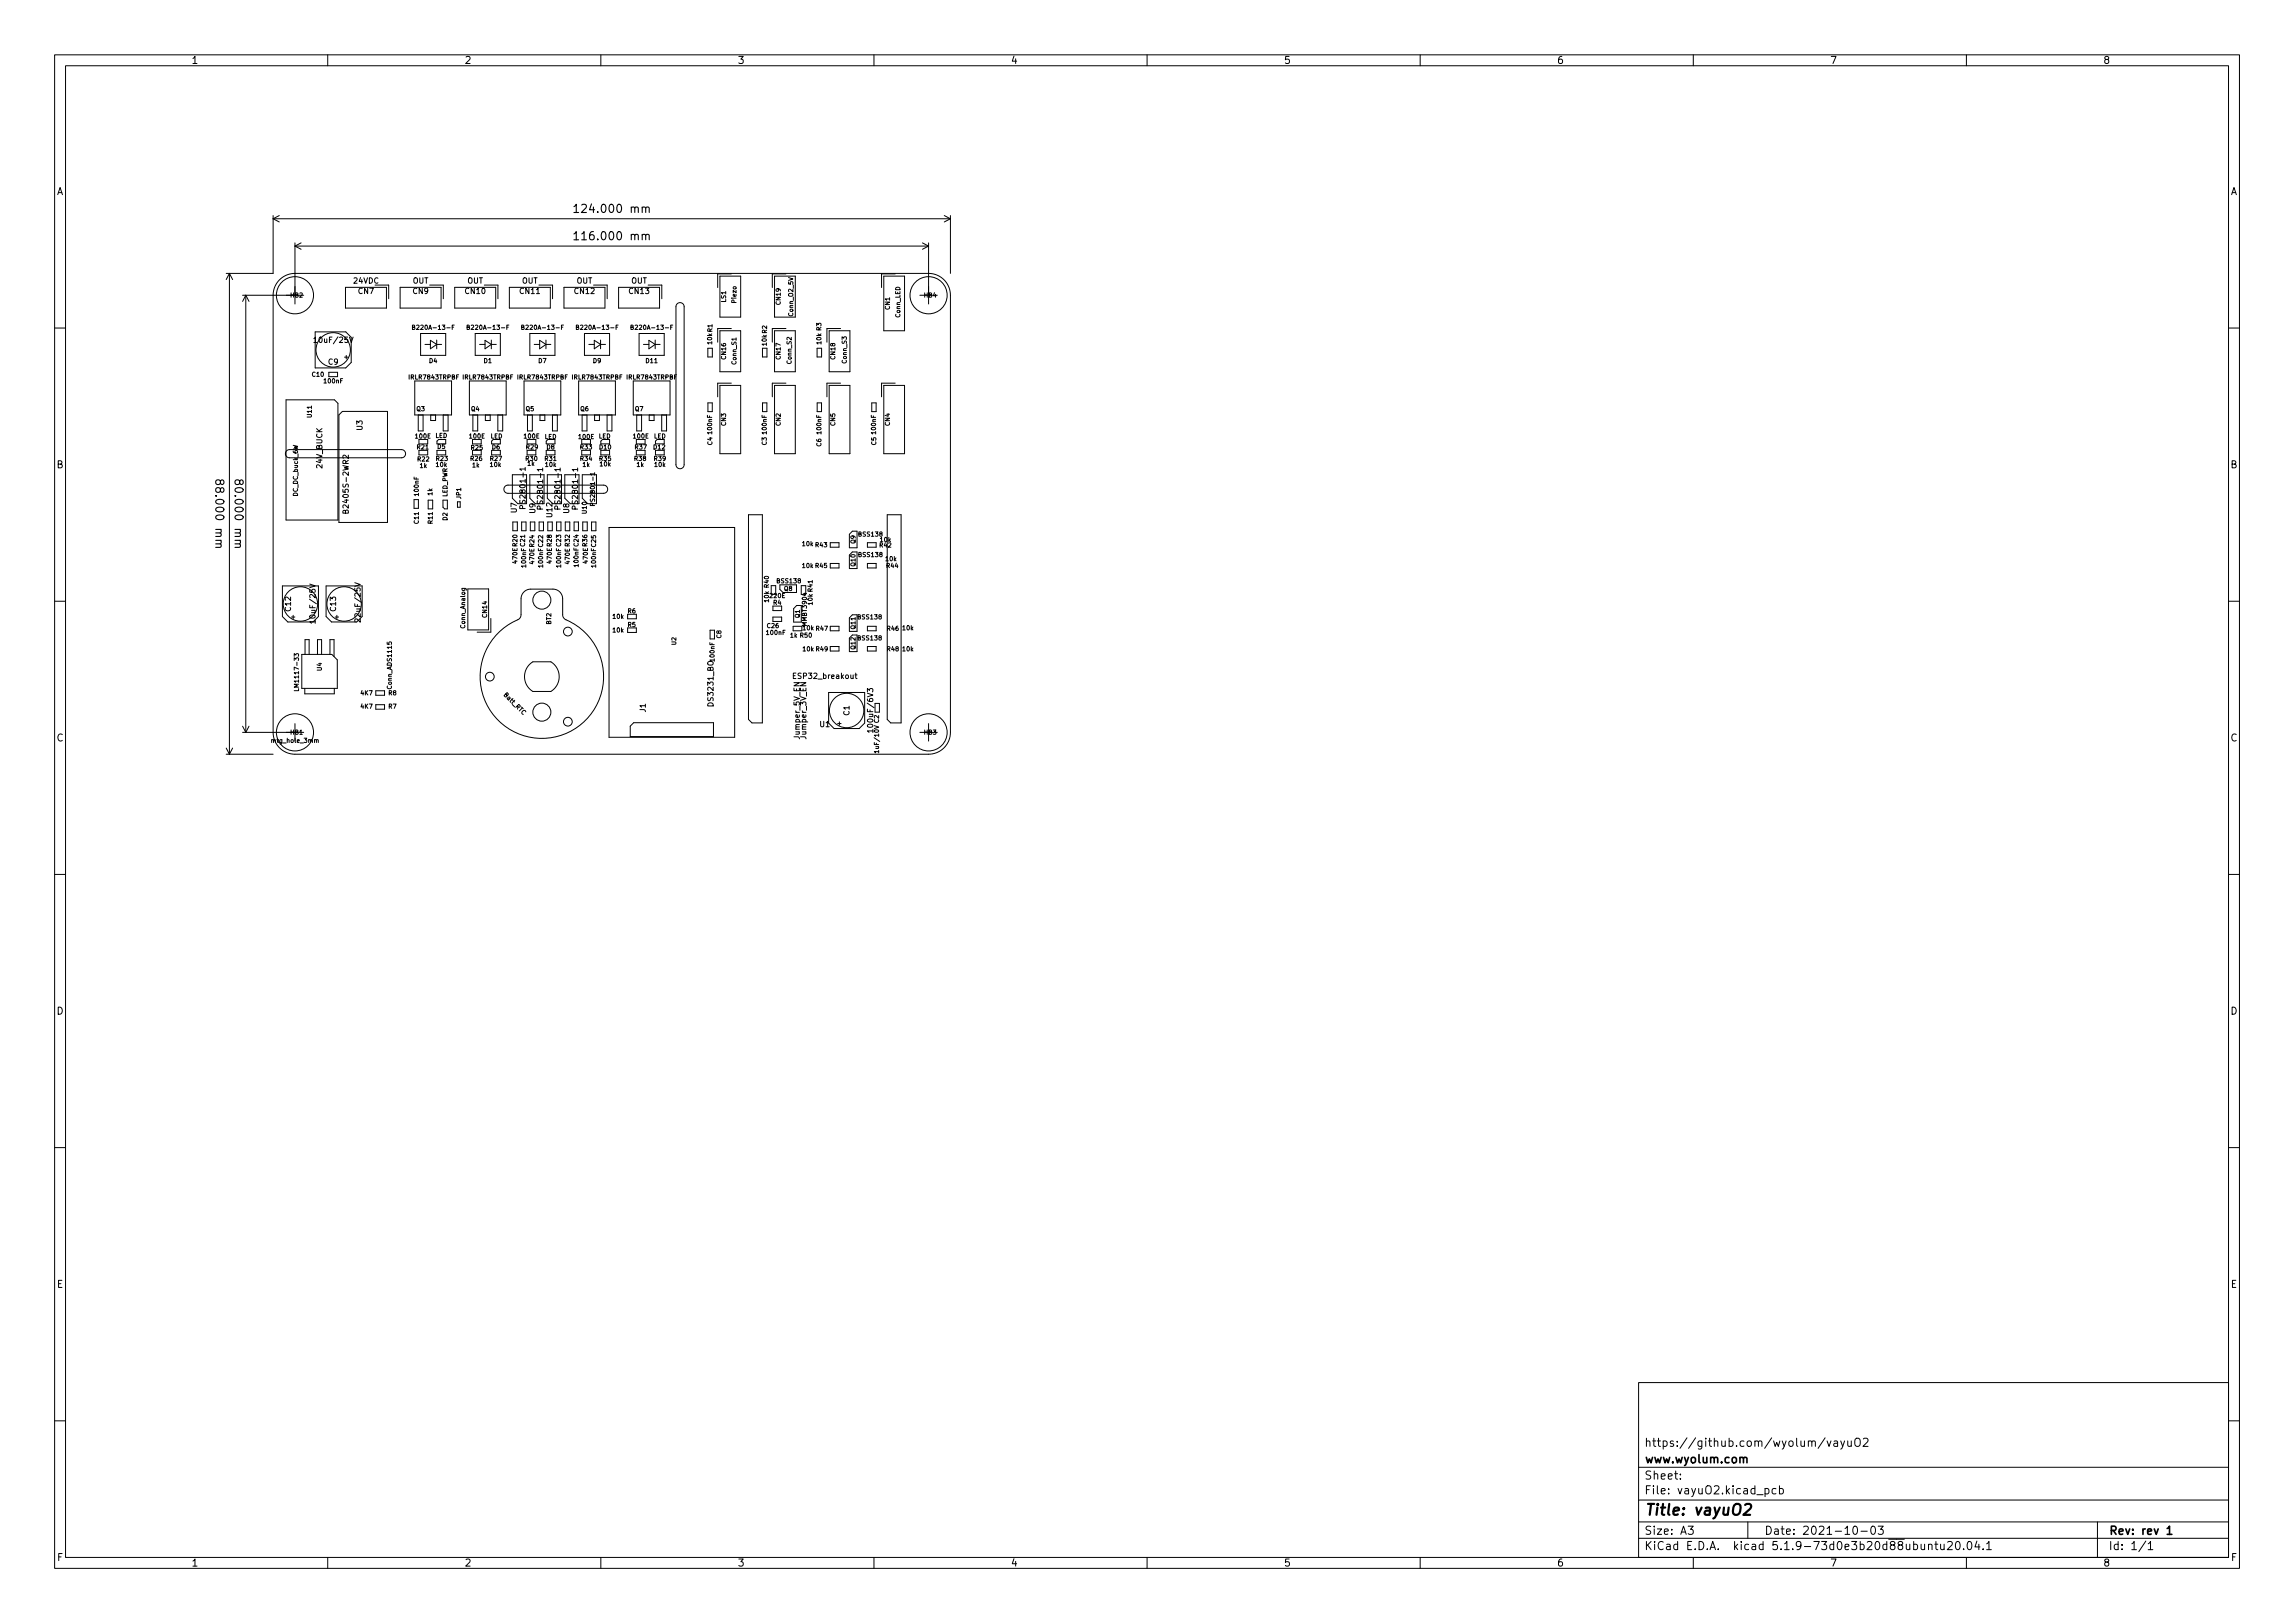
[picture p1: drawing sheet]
<svg xmlns="http://www.w3.org/2000/svg" width="420mm" height="297mm" viewBox="0 0 420 297" stroke-linecap="round" stroke-linejoin="round" font-family="sans-serif">
<defs><g id="words">
<text font-size="2.8" x="301" y="277.3">Title: vayuO2</text>
<g font-size="2.1">
<text x="106.1" y="39">124.000 mm</text>
<text x="106.1" y="44">116.000 mm</text>
<text x="39.4" y="88.7" transform="rotate(90 39.4 88.7)">88.000 mm</text>
<text x="42.9" y="88.7" transform="rotate(90 42.9 88.7)">80.000 mm</text>
<text x="301" y="267.8">www.wyolum.com</text>
<text x="301" y="264.8">https://github.com/wyolum/vayuO2</text>
<text x="301" y="273.5">File: vayuO2.kicad_pcb</text>
<text x="301" y="270.8">Sheet:</text>
<text x="301" y="280.9">Size: A3</text>
<text x="323" y="280.9">Date: 2021-10-03</text>
<text x="386" y="280.9">Rev: rev 1</text>
<text x="301" y="283.7">KiCad E.D.A. kicad 5.1.9-73d0e3b20d88ubuntu20.04.1</text>
<text x="386" y="283.7">Id: 1/1</text>
</g>
<g font-size="1.8">
<text x="35" y="11.7">1</text>
<text x="85" y="11.7">2</text>
<text x="135" y="11.7">3</text>
<text x="185" y="11.7">4</text>
<text x="235" y="11.7">5</text>
<text x="285" y="11.7">6</text>
<text x="335" y="11.7">7</text>
<text x="385" y="11.7">8</text>
<text x="10.3" y="35.7">A</text>
<text x="408.3" y="35.7">A</text>
<text x="10.3" y="85.7">B</text>
<text x="408.3" y="85.7">B</text>
<text x="10.3" y="135.7">C</text>
<text x="408.3" y="135.7">C</text>
<text x="10.3" y="185.7">D</text>
<text x="408.3" y="185.7">D</text>
<text x="10.4" y="235.7">E</text>
<text x="408.4" y="235.7">E</text>
<text x="10.4" y="285.7">F</text>
<text x="35" y="286.7">1</text>
<text x="85" y="286.7">2</text>
<text x="135" y="286.7">3</text>
<text x="185" y="286.7">4</text>
<text x="235" y="286.7">5</text>
<text x="285" y="286.7">6</text>
<text x="335" y="286.7">7</text>
<text x="385" y="286.7">8</text>
<text x="408.4" y="285.7">F</text>
</g>
<g font-size="1.4">
<text x="64.8" y="51.9">24VDC</text>
<text x="65.6" y="53.8">CN7</text>
<text x="75.5" y="51.9">OUT</text>
<text x="75.6" y="53.8">CN9</text>
<text x="85.2" y="53.8">CN10</text>
<text x="85.5" y="51.9">OUT</text>
<text x="95.2" y="53.8">CN11</text>
<text x="95.5" y="51.9">OUT</text>
<text x="105.2" y="53.8">CN12</text>
<text x="105.5" y="51.9">OUT</text>
<text x="115.2" y="53.8">CN13</text>
<text x="115.5" y="51.9">OUT</text>
<text x="57.9" y="62.7">10uF/25V</text>
<text x="60.1" y="66.7">C9</text>
<text x="66.4" y="78.7" transform="rotate(-90 66.4 78.7)">U3</text>
<text x="59" y="85.7" transform="rotate(-90 59 85.7)">24V_BUCK</text>
<text x="63.8" y="93.3" transform="rotate(-90 63.8 93.3)">B2405S-2WR2</text>
<text x="94.6" y="93.8" transform="rotate(-90 94.6 93.8)">U7</text>
<text x="96.2" y="92.4" transform="rotate(-90 96.2 92.4)">PS2801-1</text>
<text x="98" y="93.9" transform="rotate(-90 98 93.9)">U9</text>
<text x="99.4" y="92.5" transform="rotate(-90 99.4 92.5)">PS2801-1</text>
<text x="101.1" y="94.6" transform="rotate(-90 101.1 94.6)">U12</text>
<text x="102.6" y="92.5" transform="rotate(-90 102.6 92.5)">PS2801-1</text>
<text x="104.2" y="93.9" transform="rotate(-90 104.2 93.9)">U8</text>
<text x="105.8" y="92.5" transform="rotate(-90 105.8 92.5)">PS2801-1</text>
<text x="53.3" y="111.8" transform="rotate(-90 53.3 111.8)">C12</text>
<text x="57.7" y="113.6" transform="rotate(-90 57.7 113.6)">10uF/25V</text>
<text x="61.5" y="111.8" transform="rotate(-90 61.5 111.8)">C13</text>
<text x="66" y="113.3" transform="rotate(-90 66 113.3)">22uF/25V</text>
<text x="145.5" y="124.2">ESP32_breakout</text>
<text x="118.2" y="130.3" transform="rotate(-90 118.2 130.3)">J1</text>
<text x="130.6" y="129.1" transform="rotate(-90 130.6 129.1)">DS3231_BO</text>
<text x="155.5" y="130.9" transform="rotate(-90 155.5 130.9)">C1</text>
<text x="146.4" y="135.1" transform="rotate(-90 146.4 135.1)">Jumper_5V_EN</text>
<text x="147.6" y="135.1" transform="rotate(-90 147.6 135.1)">Jumper_3V_EN</text>
<text x="150.1" y="133.1">U1</text>
<text x="159.9" y="133.5" transform="rotate(-90 159.9 133.5)">100uF/6V3</text>
</g>
<g font-size="1.1">
<text x="53.2" y="54.4">HB2</text>
<text x="132.9" y="55.3" transform="rotate(-90 132.9 55.3)">LS1</text>
<text x="134.8" y="55.4" transform="rotate(-90 134.8 55.4)">Piezo</text>
<text x="142.9" y="55.7" transform="rotate(-90 142.9 55.7)">CN19</text>
<text x="145.2" y="57.8" transform="rotate(-90 145.2 57.8)">Conn_O2_5V</text>
<text x="162.9" y="56.7" transform="rotate(-90 162.9 56.7)">CN1</text>
<text x="164.8" y="58.1" transform="rotate(-90 164.8 58.1)">Conn_LED</text>
<text x="169.2" y="54.4">HB4</text>
<text x="76.2" y="60.3">B220A-13-F</text>
<text x="86.2" y="60.3">B220A-13-F</text>
<text x="96.2" y="60.3">B220A-13-F</text>
<text x="106.2" y="60.3">B220A-13-F</text>
<text x="116.2" y="60.3">B220A-13-F</text>
<text x="130.4" y="63" transform="rotate(-90 130.4 63)">10k R1</text>
<text x="132.9" y="65.7" transform="rotate(-90 132.9 65.7)">CN16</text>
<text x="140.3" y="63.2" transform="rotate(-90 140.3 63.2)">10k R2</text>
<text x="142.9" y="65.7" transform="rotate(-90 142.9 65.7)">CN17</text>
<text x="150.3" y="63" transform="rotate(-90 150.3 63)">10k R3</text>
<text x="152.9" y="65.7" transform="rotate(-90 152.9 65.7)">CN18</text>
<text x="57.2" y="68.9">C10</text>
<text x="59.4" y="70.1">100nF</text>
<text x="75" y="69.4">IRLR7843TRPBF</text>
<text x="78.6" y="66.4">D4</text>
<text x="84.9" y="69.4">IRLR7843TRPBF</text>
<text x="88.6" y="66.4">D1</text>
<text x="94.9" y="69.4">IRLR7843TRPBF</text>
<text x="98.6" y="66.4">D7</text>
<text x="104.9" y="69.4">IRLR7843TRPBF</text>
<text x="108.6" y="66.4">D9</text>
<text x="114.9" y="69.4">IRLR7843TRPBF</text>
<text x="118.3" y="66.4">D11</text>
<text x="134.8" y="66.7" transform="rotate(-90 134.8 66.7)">Conn_S1</text>
<text x="144.9" y="66.6" transform="rotate(-90 144.9 66.6)">Conn_S2</text>
<text x="155" y="66.5" transform="rotate(-90 155 66.5)">Conn_S3</text>
<text x="57.1" y="76.4" transform="rotate(-90 57.1 76.4)">U11</text>
<text x="76.3" y="75.2">Q3</text>
<text x="86.3" y="75.2">Q4</text>
<text x="96.3" y="75.2">Q5</text>
<text x="106.3" y="75.2">Q6</text>
<text x="116.3" y="75.2">Q7</text>
<text x="132.9" y="77.9" transform="rotate(-90 132.9 77.9)">CN3</text>
<text x="142.9" y="77.9" transform="rotate(-90 142.9 77.9)">CN2</text>
<text x="152.9" y="77.9" transform="rotate(-90 152.9 77.9)">CN5</text>
<text x="162.9" y="77.9" transform="rotate(-90 162.9 77.9)">CN4</text>
<text x="76.1" y="80.2">100E</text>
<text x="76.4" y="82.2">R21</text>
<text x="79.7" y="80.1">LED</text>
<text x="80.1" y="82.1">D5</text>
<text x="86" y="80.2">100E</text>
<text x="86.3" y="82.3">R25</text>
<text x="89.8" y="80.2">LED</text>
<text x="90.1" y="82.2">D6</text>
<text x="96" y="80.2">100E</text>
<text x="96.4" y="82.2">R29</text>
<text x="99.7" y="80.3">LED</text>
<text x="100.1" y="82.2">D8</text>
<text x="106" y="80.3">100E</text>
<text x="106.3" y="82.2">R33</text>
<text x="109.6" y="80.2">LED</text>
<text x="109.8" y="82.2">D10</text>
<text x="116" y="80.2">100E</text>
<text x="116.3" y="82.2">R37</text>
<text x="119.7" y="82.2">D12</text>
<text x="119.7" y="80.2">LED</text>
<text x="130.4" y="79.3" transform="rotate(-90 130.4 79.3)">100nF</text>
<text x="130.4" y="81.4" transform="rotate(-90 130.4 81.4)">C4</text>
<text x="140.3" y="81.4" transform="rotate(-90 140.3 81.4)">C3</text>
<text x="140.3" y="79.3" transform="rotate(-90 140.3 79.3)">100nF</text>
<text x="150.3" y="81.7" transform="rotate(-90 150.3 81.7)">C6</text>
<text x="150.3" y="79.3" transform="rotate(-90 150.3 79.3)">100nF</text>
<text x="160.3" y="79.3" transform="rotate(-90 160.3 79.3)">100nF</text>
<text x="160.4" y="81.4" transform="rotate(-90 160.4 81.4)">C5</text>
<text x="76.5" y="84.4">R22</text>
<text x="76.9" y="85.6">1k</text>
<text x="79.9" y="85.4">10k</text>
<text x="79.9" y="84.3">R23</text>
<text x="86.2" y="84.3">R26</text>
<text x="86.5" y="85.5">1k</text>
<text x="89.8" y="85.4">10k</text>
<text x="89.8" y="84.3">R27</text>
<text x="96.3" y="84.3">R30</text>
<text x="96.6" y="85.2">1k</text>
<text x="99.8" y="84.3">R31</text>
<text x="99.9" y="85.4">10k</text>
<text x="106.3" y="84.3">R34</text>
<text x="106.7" y="85.4">1k</text>
<text x="109.8" y="84.3">R35</text>
<text x="109.9" y="85.3">10k</text>
<text x="116.2" y="84.3">R38</text>
<text x="116.6" y="85.4">1k</text>
<text x="119.8" y="84.3">R39</text>
<text x="119.9" y="85.4">10k</text>
<text x="54.5" y="90.8" transform="rotate(-90 54.5 90.8)">DC_DC_buck_6W</text>
<text x="76.7" y="95.8" transform="rotate(-90 76.7 95.8)">C11</text>
<text x="76.7" y="90.6" transform="rotate(-90 76.7 90.6)">100nF</text>
<text x="79.1" y="90.7" transform="rotate(-90 79.1 90.7)">1k</text>
<text x="79.2" y="95.8" transform="rotate(-90 79.2 95.8)">R11</text>
<text x="81.9" y="95.2" transform="rotate(-90 81.9 95.2)">D2</text>
<text x="81.9" y="91" transform="rotate(-90 81.9 91)">LED_PWR</text>
<text x="84.4" y="91.3" transform="rotate(-90 84.4 91.3)">JP1</text>
<text x="107.4" y="94" transform="rotate(-90 107.4 94)">U10</text>
<text x="108.9" y="92" transform="rotate(-90 108.9 92)">PS2801-1</text>
<text x="146.9" y="99.9">10k R43</text>
<text x="156.6" y="99.5" transform="rotate(-90 156.6 99.5)">Q9</text>
<text x="157.3" y="101.9">BSS138</text>
<text x="157.3" y="98.2">BSS138</text>
<text x="161.1" y="100.2">R42</text>
<text x="161.2" y="99.2">10k</text>
<text x="94.7" y="103" transform="rotate(-90 94.7 103)">470E R20</text>
<text x="96.3" y="103.7" transform="rotate(-90 96.3 103.7)">100nF C21</text>
<text x="97.8" y="103.1" transform="rotate(-90 97.8 103.1)">470E R24</text>
<text x="99.4" y="103.7" transform="rotate(-90 99.4 103.7)">100nF C22</text>
<text x="101" y="103" transform="rotate(-90 101 103)">470E R28</text>
<text x="102.7" y="103.7" transform="rotate(-90 102.7 103.7)">100nF C23</text>
<text x="104.3" y="103.1" transform="rotate(-90 104.3 103.1)">470E R32</text>
<text x="105.9" y="103.6" transform="rotate(-90 105.9 103.6)">100nF C24</text>
<text x="107.6" y="103" transform="rotate(-90 107.6 103)">470E R36</text>
<text x="109.1" y="103.7" transform="rotate(-90 109.1 103.7)">100nF C25</text>
<text x="140.8" y="107.5" transform="rotate(-90 140.8 107.5)">R40</text>
<text x="142.3" y="106.7">BSS138</text>
<text x="146.9" y="103.9">10k R45</text>
<text x="156.6" y="103.6" transform="rotate(-90 156.6 103.6)">Q10</text>
<text x="162.2" y="102.7">10k</text>
<text x="162.3" y="103.9">R44</text>
<text x="89.1" y="113" transform="rotate(-90 89.1 113)">CN14</text>
<text x="112.2" y="113.2">10k</text>
<text x="114.9" y="112.2">R6</text>
<text x="140.8" y="110.2" transform="rotate(-90 140.8 110.2)">10k</text>
<text x="141" y="109.4">220E</text>
<text x="141.6" y="110.7">R4</text>
<text x="143.6" y="108.1">Q8</text>
<text x="146.4" y="113.1" transform="rotate(-90 146.4 113.1)">Q1</text>
<text x="148.8" y="110.7" transform="rotate(-90 148.8 110.7)">10k R41</text>
<text x="157.1" y="113.3">BSS138</text>
<text x="85.1" y="114.9" transform="rotate(-90 85.1 114.9)">Conn_Analog</text>
<text x="100.9" y="114.3" transform="rotate(-90 100.9 114.3)">BT2</text>
<text x="112.2" y="115.7">10k</text>
<text x="114.9" y="114.7">R5</text>
<text x="123.8" y="118" transform="rotate(-90 123.8 118)">U2</text>
<text x="132.1" y="116.8" transform="rotate(-90 132.1 116.8)">C8</text>
<text x="140.4" y="116.2">100nF</text>
<text x="140.5" y="114.9">C26</text>
<text x="144.7" y="116.7">1k R50</text>
<text x="147" y="119.2">10k R49</text>
<text x="147" y="115.3">10k R47</text>
<text x="147.7" y="114.4" transform="rotate(-90 147.7 114.4)">MMBT3904</text>
<text x="156.6" y="118.8" transform="rotate(-90 156.6 118.8)">Q12</text>
<text x="156.6" y="115.1" transform="rotate(-90 156.6 115.1)">Q11</text>
<text x="157.1" y="117.2">BSS138</text>
<text x="162.4" y="119.2">R48</text>
<text x="162.4" y="115.4">R46</text>
<text x="165.3" y="119.2">10k</text>
<text x="165.3" y="115.3">10k</text>
<text x="54.7" y="125.9" transform="rotate(-90 54.7 125.9)">LM1117-33</text>
<text x="58.9" y="122.7" transform="rotate(-90 58.9 122.7)">U4</text>
<text x="71.7" y="125.9" transform="rotate(-90 71.7 125.9)">Conn_ADS1115</text>
<text x="130.8" y="120.9" transform="rotate(-90 130.8 120.9)">100nF</text>
<text x="66.1" y="127.2">4K7</text>
<text x="66.1" y="129.7">4K7</text>
<text x="71.1" y="127.2">R8</text>
<text x="71.1" y="129.7">R7</text>
<text x="92.2" y="127.3" transform="rotate(45 92.2 127.3)">Batt_RTC</text>
<text x="49.9" y="135.9">mtg_hole_3mm</text>
<text x="53.2" y="134.4">HB1</text>
<text x="160.9" y="137.5" transform="rotate(-90 160.9 137.5)">1uF/10V</text>
<text x="160.9" y="132.3" transform="rotate(-90 160.9 132.3)">C2</text>
<text x="169.2" y="134.4">HB3</text>
</g>
</g></defs>
<g fill="none" stroke="#000" stroke-width=".18">
<path d="M10 10h400v277h-400zM12 12h396v273h-396zM60 10v2M110 10v2M160 10v2M210 10v2M260 10v2M310 10v2M360 10v2M50 39.4v10.6h-8.6M51.1 39.4l-1.1 .6M172.9 39.4l1.1 .6"/>
<path d="M174 39.4v10.6M42 50v88M42 50l-.6 1.2M42 50l.6 1.2M44.4 54h11.2M45 54v80M45 54l-.6 1.2M45 54l.6 1.2M50 40h124M50 40l1.1 .6M51.2 51.2a4 4 0 0 1 2.8-1.2h116a4 4 0 0 1 4 4v80a4 4 0 0 1-4 4h-116a4 4 0 0 1-4-4v-80a4 4 0 0 1 1.2-2.8zM54 45h116"/>
<path d="M54 44.5v11.1M54 45l1.1 .6M55.1 44.5l-1.1 .5M63.3 52.6h7.4v3.8h-7.4zM68.7 52.2h2.5v2.5M73.3 52.6h7.4v3.8h-7.4zM75.5 59.9l.4-.1v-.2l-.4-.1v.8h.3l.2-.3-.2-.1M78.7 52.2h2.5v2.5M82.8 59.9h.3M83.2 59.5h-.4v.8M83.3 52.6h7.4v3.8h-7.4zM85.5 59.9l.4-.1v-.2l-.4-.1v.8h.3l.2-.3-.2-.1"/>
<path d="M88.7 52.2h2.5v2.5M92.8 59.9h.3M93.2 59.5h-.4v.8M93.3 52.6h7.5v3.8h-7.5zM95.5 59.9l.4-.1v-.2l-.4-.1v.8h.3l.2-.3-.2-.1M98.7 52.2h2.5v2.5M102.8 59.9h.3M103.2 59.5h-.4v.8M103.2 52.6h7.6v3.8h-7.6zM105.5 59.9l.4-.1v-.2l-.4-.1v.8h.3l.2-.3-.2-.1M108.7 52.2h2.5v2.5M112.8 59.9h.3"/>
<path d="M113.2 59.5h-.4v.8M113.2 52.6h7.6v3.8h-7.6zM115.5 59.9l.4-.1v-.2l-.4-.1v.8h.3l.2-.3-.2-.1M118.7 52.2h2.5v2.5M122.8 59.9h.3M123.2 59.5h-.4v.8M124 55.6a.75 .75 0 0 1 .8-.2 .75 .75 0 0 1 .4 .7v28.9a.75 .75 0 0 1-.7 .8 .75 .75 0 0 1-.7-.8v-28.9zM131.8 50.5h3.8v7.5h-3.8zM133.9 50.1h-2.5v2.5M141.8 50.5h3.8v7.5h-3.8zM143.9 50.1h-2.5v2.5M161.8 50.5h3.8v10h-3.8z"/>
<path d="M163.9 50.1h-2.5v2.5M168.4 54h3.2M168.9 44.5l1.1 .5M170 44.5v11.1M170 45l-1.1 .6M174 40l-1.1 .6M10 60h2M52.4 73.2h8.8l.7 .6v21.4h-9.5zM57.5 62l.2-.3v1M57.5 62.7h.5M57.7 60.7h5.6l1 1v4.6l-1 1h-5.6zM60.2 68.1h1.6v.8h-1.6z"/>
<path d="M62 75.9l.7-.6h8.2v20.3h-8.9zM63.1 65.4h.6M63.4 65.1v.6M64 61.7l.3 1 .3-1M75.9 69.7h6.8v6.2h-6.8zM76.6 75.9v3h.9v-3M77 61h4.6v4h-4.6zM77.8 63h1M78.8 62.3l1.1 .7-1.1 .8zM78.9 75.9v1.1h.8v-1.1M79.9 63h1M79.9 62.2v1.6"/>
<path d="M81.1 75.9v3h.9v-3M85.9 69.7h6.8v6.2h-6.8zM86.6 75.9v3h.9v-3M87 61h4.6v4h-4.6zM87.8 63h1M88.8 62.3l1.1 .7-1.1 .8zM88.9 75.9v1.1h.8v-1.1M89.9 63h1M89.9 62.2v1.6M91.1 75.9v3h.9v-3M95.9 69.7h6.8v6.2h-6.8zM96.6 75.9v3h.9v-3"/>
<path d="M97 61h4.6v4h-4.6zM97.8 63h1M98.8 62.3l1.1 .7-1.1 .8zM98.9 75.9v1.1h.8v-1.1M99.9 63h1M99.9 62.2v1.6M101.1 75.9v3h.9v-3M105.9 69.7h6.8v6.2h-6.8zM106.6 75.9v3h.9v-3M107 61h4.6v4h-4.6zM107.8 63h1M108.8 62.3l1.1 .7-1.1 .8z"/>
<path d="M108.9 75.9v1.1h.8v-1.1M109.9 63h1M109.9 62.2v1.6M111.1 75.9v3h.9v-3M115.9 69.7h6.8v6.2h-6.8zM116.6 75.9v3h.9v-3M117 61h4.6v4h-4.6zM117.8 63h1M118.8 62.3l1.1 .7-1.1 .8zM118.9 75.9v1.1h.8v-1.1M119.9 63h1M119.9 62.2v1.6"/>
<path d="M121.1 75.9v3h.9v-3M129.6 63.7h.8v1.6h-.8zM129.6 73.7h.8v1.6h-.8zM131.8 60.5h3.8v7.5h-3.8zM131.8 70.5h3.8v12.5h-3.8zM133.9 60.1h-2.5v2.5M133.9 70.1h-2.5v2.5M139.6 63.7h.8v1.6h-.8zM139.6 73.7h.8v1.6h-.8zM141.8 70.5h3.8v12.5h-3.8zM141.8 60.5h3.8v7.5h-3.8zM143.9 70.1h-2.5v2.5"/>
<path d="M143.9 60.1h-2.5v2.5M149.6 63.7h.8v1.6h-.8zM149.6 73.7h.8v1.6h-.8zM151.8 70.5h3.8v12.5h-3.8zM151.8 60.5h3.8v7.5h-3.8zM153.9 70.1h-2.5v2.5M153.9 60.1h-2.5v2.5M159.6 73.7h.8v1.6h-.8zM161.8 70.5h3.8v12.5h-3.8zM163.9 70.1h-2.5v2.5M408 60h2M52.5 82.5l.5-.2h20.5a.75 .75 0 0 1 .8 .7 .75 .75 0 0 1-.8 .8h-20.5a.75 .75 0 0 1-.7-.5 .75 .75 0 0 1 .2-.8z"/>
<path d="M63.2 93.6l.2-.3 .4 .2v.4h-1l.1-.5 .3 .1v.4M63.8 83.3v.6l-.7-.6-.3 .2 .1 .4M75.8 91.4h.8v1.6h-.8zM76.7 80.4v.8M76.7 82.4v.8M78.3 80.4v.8M78.3 82.4v.8M78.4 91.5h.8v1.6h-.8zM80 82.4v.8M80.3 80.4l-.3 .3v.5M81.1 91.5h.8v1.6h-.5l-.3-.3zM81.6 80.4v.8"/>
<path d="M81.6 82.4v.8M83.7 91.8h.6v1h-.6zM86.5 80.4v.8M86.5 82.4v.8M88.1 80.4v.8M88.1 82.4v.8M90 82.4v.8M90.3 80.4l-.3 .3v.5M91.6 80.4v.8M91.6 82.4v.8M92.5 89l.5-.2h17.5a.75 .75 0 0 1 .7 .7 .75 .75 0 0 1-.7 .8h-17.5a.75 .75 0 0 1-.7-.5 .75 .75 0 0 1 .2-.8zM93.9 95.5h.8v1.6h-.8z"/>
<path d="M94.8 92.2l-1-1v-4.3h2.6v5.3M95.5 95.5h.8v1.6h-.8zM95.7 93.1l-.1-.5h-.4v.5h1M96.2 85.8h-1l.2 .3M96.2 85.6v.5M96.5 80.4v.8M96.5 82.4v.8M97.1 95.5h.8v1.6h-.8zM98 92.2l-1-1v-4.3h2.6v5.3M98.1 80.4v.8M98.1 82.4v.8M98.7 95.5h.8v1.6h-.8z"/>
<path d="M98.9 93.2l-.1-.5h-.4v.5h1M99.4 85.9h-1l.2 .3M99.4 85.7v.5M100 82.4v.8M100.3 95.5h.8v1.6h-.8zM100.3 80.4l-.3 .3v.5M101.2 92.2l-1-1v-4.3h2.6v5.3M101.6 80.4v.8M101.6 82.4v.8M101.9 95.5h.8v1.6h-.8zM102.1 93.2l-.1-.5h-.4v.5h1M102.6 85.9h-1l.2 .3"/>
<path d="M102.6 85.7v.5M103.5 95.5h.8v1.6h-.8zM104.4 92.2l-1-1v-4.3h2.6v5.3M105.1 95.5h.8v1.6h-.8zM105.3 93.2l-.1-.5h-.4v.5h1M105.8 85.9h-1l.2 .3M105.8 85.7v.5M106.5 80.4v.8M106.5 82.4v.8M106.6 86.9h2.6v5.3h-1.6l-1-1zM106.7 95.5h.8v1.6h-.8zM108.1 80.4v.8"/>
<path d="M108.1 82.4v.8M108.3 95.5h.8v1.6h-.8zM108.5 92.5l-.1-.4h-.3v.4h.8M108.9 86.7h-.8l.2 .3M108.9 86.5v.5M110 82.4v.8M110.3 80.4l-.3 .3v.5M111.5 96.5h23v38.4h-23zM111.6 80.4v.8M111.6 82.4v.8M116.5 80.4v.8M116.5 82.4v.8"/>
<path d="M118.1 80.4v.8M118.1 82.4v.8M120 82.4v.8M120.3 80.4l-.3 .3v.5M121.6 80.4v.8M121.6 82.4v.8M137 94.2h2.6v38.1h-1.9l-.7-.6zM152 99.3h1.6v.8h-1.6zM156 97.2h.9v3.1l-1.4-.1v-2.4zM158.8 99.3h1.6v.8h-1.6zM162.4 94.2h2.6v38.1h-1.9l-.7-.6zM10 110h2"/>
<path d="M51.7 107.2h6.6v5.6l-1 1h-4.6l-1-1zM53.4 112.9h.6M53.7 112.6v.6M55.3 119.8h5.4l1 1v5.2h-6.4zM55.8 119.8v-2.7h.8v2.7M56.7 106.9l1 .3-1 .4M57.7 113.8h-1l.3 .3M57.7 113.5v.6M58.1 119.8v-2.7h.8v2.7M59.7 107.2h6.6v5.6l-1 1h-4.6l-1-1zM60.4 119.8v-2.7h.8v3.1M61.4 112.9h.6"/>
<path d="M61.7 112.6v.6M65 106.6l1 .4-1 .3M66 113.3v.6l-.8-.6-.2 .2v.3M85.7 107.8h3.7v7.5h-3.7zM89.9 113.2v2.5h-2.5M95.9 108.3l.5-.3 .6-.2h4.2a1.78 1.78 0 0 1 1.8 1.8v3l.2 .6a12.8 12.8 0 0 1 6.8 7.1 11.3 11.3 0 0 1-7.2 14.2 11.3 11.3 0 0 1-14.3-6.8 11.3 11.3 0 0 1 6.6-14.5l.3-.6v-3.3zM114.9 112.4v.8h1.6v-.8M114.9 114.9v.8h1.6v-.8M130 115.3h.8v1.6h-.8zM141.2 108.8v-1.6h.8v1.6M141.5 110.9v.8h1.6v-.8M141.5 112.9h1.6v.8h-1.6z"/>
<path d="M142.8 107h3v1.4h-2.5l-.5-.5zM145.3 113.8v-2.4l.6-.6h.8v3.1h-1.4M146.7 108.8v-1.6h.8v1.6M146.8 114.6h-1.6v.8h1.6M152 103.1h1.6v.8h-1.6zM152 114.6h1.6v.8h-1.6zM152 118.3h1.6v.8h-1.6zM155.5 104v-2.4l.5-.6h.9v3.1h-1.4M155.5 115.5v-2.4l.5-.6h.9v3.1h-1.4M155.5 119.2v-2.4l.5-.6h.9v3.1h-1.4M158.8 118.3h1.6v.8h-1.6zM158.8 103.1h1.6v.8h-1.6z"/>
<path d="M158.8 114.6h1.6v.8h-1.6zM408 110h2M41.4 138h8.6M41.4 136.9l.6 1.1M42.6 136.9l-.6 1.1M44.4 134h11.2M44.4 132.9l.6 1.1M45.6 132.9l-.6 1.1M53.9 120.1v-.5l.3 .3v-.2h.4v.4M54 132.4v3.2M54.7 126v.4h-.8M55.8 126v1h5.4v-1"/>
<path d="M68.8 126.4h1.6v.8h-1.6zM68.8 129h1.6v.8h-1.6zM96.9 121.6l.6-.5h3.3a3.2 3.2 0 0 1 0 5.4l-3.2 .1a3.2 3.2 0 0 1-.7-5zM115.4 132.9l.6-.6h14.6v2.5h-15.2zM151.7 126.7h6.6v5.6l-1 1h-4.6l-1-1zM153.4 132.4h.6M153.7 132.1v.6M158.8 126.6v-.6l.4 .3 .1-.2h.4l.1 .1-.1 .4M159.8 133.8h-1l.3 .3M160.1 132.8l.8 .3-.8 .2M160.2 128.7h.8v1.6h-.8M160.9 137.6h-.8l.2 .2"/>
<path d="M160.9 137.3v.5M168.4 134h3.2M170 132.4v3.2M10 160h2M408 160h2M10 210h2M408 210h2M300 253h108v32h-108zM10 260h2M300 278.5h108M300 274.5h108M300 268.5h108"/>
<path d="M307.6 270.6v.1M307.6 269.8v.1M309.1 279.3h.9l-.5 .6 .4 .1v.7l-.2 .1h-.4l-.2-.1M320 278.5v3M323.1 272.5l.5-.1 .2 .3v.4l-.1 .2h-.6M325.1 272.5l-.4-.1-.3 .3v.4l.2 .2h.5M325.8 272.5l.4-.1 .3 .3v.4l-.2 .2h-.5M325.8 271.9v1.5M334.1 263.1l-1.3 2M334.5 263.7l.4 1 .3-1M335.8 263.8h.5l.1 .9M336.4 264.1h-.5a.29 .29 0 0 0-.2 .3 .29 .29 0 0 0 .2 .3l.5-.1"/>
<path d="M337 263.7l.4 1M337.7 263.7l-.5 1.4-.2 .1M338.3 263.7l.1 .9 .3 .1 .2-.1M338.9 263.7v1M339.4 279.4l.2-.1a.8 .8 0 0 1 .5 .8 .8 .8 0 0 1-.5 .7 1 1 0 0 1-.2-1.4zM339.8 263.3a.5 .5 0 0 1 .5 0 .5 .5 0 0 1 .3 .4v.5a.5 .5 0 0 1-.5 .5 .5 .5 0 0 1-.5-.5v-.5zM341.1 263.4l.6-.2 .2 .2 .1 .2-.9 1.1h.9M342.7 279.4l.1-.1a.8 .8 0 0 1 .6 .8 .8 .8 0 0 1-.6 .7 1 1 0 0 1-.1-1.4zM343.8 279.3h1l-.5 .6 .4 .1v.7l-.2 .1h-.4l-.3-.1M384 278.5v6.5M408 260h2M60 285v2"/>
<path d="M110 285v2M160 285v2M210 285v2M260 285v2M300 281.5h108M310 285v2M340.7 280.2h1.2M353.1 282.8l.2-.2 .3 .1 .1 .9M353.1 282.6v1M354.2 282.6h.6M354.4 282.1v1.3l.4 .2M355.3 282.6v.9l.4 .1 .2-.1"/>
<path d="M355.9 282.6v1M356.6 282.3l.5-.2 .3 .2v.2l-.9 1.1h.9M358.2 282.2l.2-.1a.8 .8 0 0 1 .5 .8 .8 .8 0 0 1-.5 .7 1 1 0 0 1-.2-1.4zM359.5 283.5v.1M360 285v2M360.3 282.2l.2-.1a.8 .8 0 0 1 .5 .8 .8 .8 0 0 1-.5 .7 1 1 0 0 1-.2-1.4zM361.9 282l-.3 1.1h.9M362.3 282.6v1M363.1 283.5v.1M363.7 282.5l.4-.4v1.5M363.7 283.6h.9M392.8 282l-1.2 2"/>
<path d="M393.3 282.5l.4-.4v1.5M393.3 283.6h.8"/>
<circle cx="54" cy="54" r="3.4"/>
<circle cx="170" cy="54" r="3.4"/>
<circle cx="61" cy="64" r="3.1"/>
<circle cx="55" cy="110.5" r="3.1"/>
<circle cx="63" cy="110.5" r="3.1"/>
<circle cx="99.2" cy="109.8" r="1.65"/>
<circle cx="104" cy="115.6" r=".8"/>
<circle cx="54" cy="134" r="3.4"/>
<circle cx="89.7" cy="123.8" r=".8"/>
<circle cx="99.2" cy="130.3" r="1.65"/>
<circle cx="104" cy="132.1" r=".8"/>
<circle cx="155" cy="130" r="3.1"/>
<circle cx="170" cy="134" r="3.4"/>
</g>
<path d="M319.2 266.9l.2-.2 .4 .1v.9M396.8 279.7l.4-.4v1.5M396.8 280.8h.8" fill="none" stroke="#000" stroke-width=".3"/>
<path d="M319.5 275.4l.3-.2h.5a.45 .45 0 0 1 .3 .6l-.1 .3-1.3 1.1h1.2" fill="none" stroke="#000" stroke-width=".4"/>
<path d="M105.1 37.8l.4-.4v1.5M105.1 38.9h.8M118.2 38.1l.2-.2 .4 .1 .1 .9M105.1 42.8l.4-.4v1.5M105.1 43.9h.8M118.2 43.1l.2-.2 .4 .1 .1 .9M40.3 99.5l.2 .3-.1 .3-.9 .1M40.4 88.1l.2-.3 .3 .1 .1 .2-.1 .4-.2 .2-.2-.1-.2-.6-.2-.2-.5 .1-.1 .2 .1 .4 .2 .2h.3l.3-.3M43.8 99.5l.2 .3-.1 .3-.9 .1M43.9 88.1l.3-.3 .2 .1 .1 .2-.1 .4-.2 .2-.2-.1-.2-.6-.2-.2-.4 .1-.2 .2 .1 .4 .2 .2h.3l.3-.3" fill="none" stroke="#000" stroke-width=".2"/>
<use href="#words"/>
</svg>
